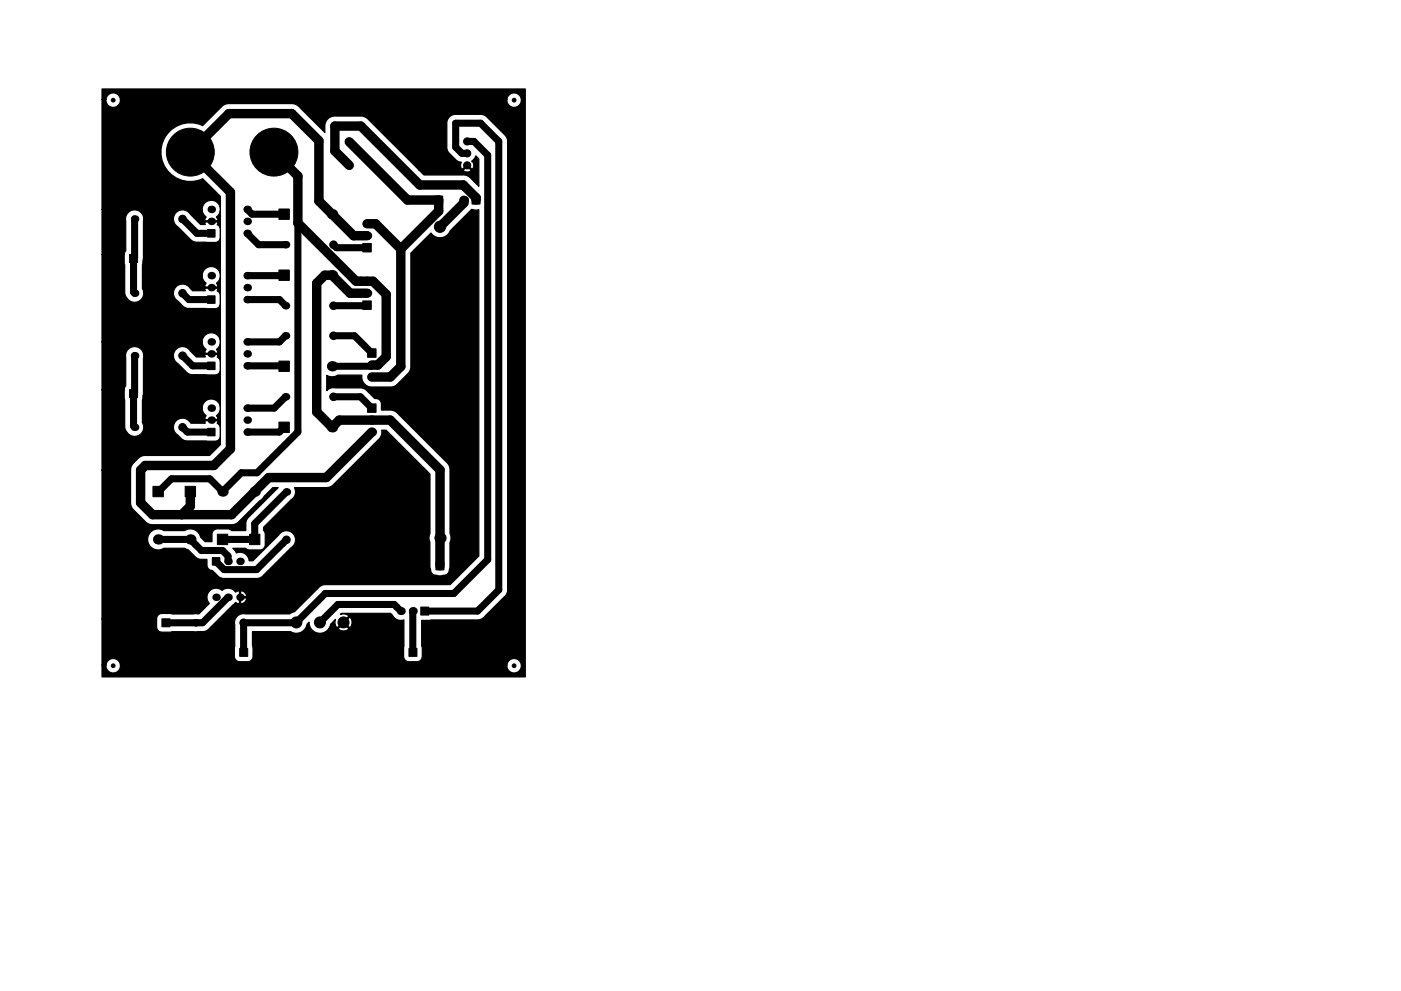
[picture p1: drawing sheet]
<svg xmlns="http://www.w3.org/2000/svg" width="297mm" height="210mm" viewBox="0 0 297 210" stroke-linecap="round" stroke-linejoin="round" font-family="sans-serif">
<g fill="#000">
<circle cx="28.5" cy="46.5" r=".8"/>
<circle cx="44.8" cy="44.4" r=".8"/>
<circle cx="44.8" cy="47" r=".8"/>
<circle cx="44.8" cy="58.5" r=".8"/>
<circle cx="52.4" cy="47" r=".8"/>
<circle cx="52.4" cy="58.5" r=".8"/>
<circle cx="52.4" cy="49.5" r=".8"/>
<circle cx="52.4" cy="44.4" r=".8"/>
<circle cx="60.5" cy="51.9" r=".8"/>
<circle cx="70.4" cy="58.4" r="1.1"/>
<circle cx="70.4" cy="45.4" r="1.1"/>
<circle cx="77.8" cy="59.7" r=".9"/>
<circle cx="77.8" cy="47.5" r=".9"/>
<circle cx="77.8" cy="50" r=".9"/>
<circle cx="98.4" cy="42.4" r=".85"/>
<circle cx="28.5" cy="75.5" r=".8"/>
<circle cx="28.5" cy="62.2" r=".8"/>
<circle cx="44.8" cy="72.5" r=".8"/>
<circle cx="44.8" cy="75.1" r=".8"/>
<circle cx="44.8" cy="61" r=".8"/>
<circle cx="52.4" cy="72.5" r=".8"/>
<circle cx="52.4" cy="63.6" r=".8"/>
<circle cx="52.4" cy="77.6" r=".8"/>
<circle cx="52.4" cy="61" r=".8"/>
<circle cx="52.4" cy="75.1" r=".8"/>
<circle cx="60.5" cy="71.2" r=".8"/>
<circle cx="60.5" cy="64.9" r=".8"/>
<circle cx="70.4" cy="77.7" r="1.1"/>
<circle cx="77.8" cy="62.2" r=".9"/>
<circle cx="78.8" cy="80" r=".9"/>
<circle cx="78.8" cy="77.4" r=".9"/>
<circle cx="28.5" cy="90.7" r=".8"/>
<circle cx="44.8" cy="86.6" r=".8"/>
<circle cx="44.8" cy="89.1" r=".8"/>
<circle cx="52.4" cy="89.1" r=".8"/>
<circle cx="52.4" cy="91.7" r=".8"/>
<circle cx="52.4" cy="86.6" r=".8"/>
<circle cx="60.5" cy="84.2" r=".8"/>
<circle cx="70.4" cy="90.7" r="1.1"/>
<circle cx="78.8" cy="91.7" r=".9"/>
<circle cx="78.8" cy="89.1" r=".9"/>
<circle cx="33.5" cy="114.4" r="1.1"/>
<circle cx="40.4" cy="114.4" r="1.1"/>
<circle cx="47.2" cy="104.3" r="1.1"/>
<circle cx="48.4" cy="119.1" r=".8"/>
<circle cx="50.9" cy="119.1" r=".8"/>
<circle cx="54" cy="104.3" r="1.1"/>
<circle cx="60.7" cy="104.4" r=".8"/>
<circle cx="93.3" cy="114.1" r="1.2"/>
<circle cx="41.5" cy="132.1" r=".8"/>
<circle cx="45.8" cy="126.7" r=".8"/>
<circle cx="48.4" cy="126.7" r=".8"/>
<circle cx="50.9" cy="126.7" r=".8"/>
<circle cx="85" cy="129.6" r=".85"/>
<circle cx="87.5" cy="129.6" r=".85"/>
</g>
<g fill="#000" stroke="#000" stroke-width=".21">
<path d="M27.5 54h1.7v1.7h-1.7zM44 48.7h1.6v1.6h-1.6zM59.1 57.3h2.2v2.2h-2.2zM59.1 44.3h2.2v2.2h-2.2zM76.9 51.7h1.8v1.8h-1.8zM92.2 41.6h1.7v1.7h-1.7zM100.1 41.6h1.7v1.7h-1.7zM44 76.8h1.6v1.6h-1.6zM44 62.8h1.6v1.6h-1.6zM59.1 76.6h2.2v2.2h-2.2zM77.9 74h1.8v1.8h-1.8zM76.9 63.8h1.8v1.8h-1.8z"/>
<path d="M27.5 82.7h1.7v1.7h-1.7zM44 90.9h1.6v1.6h-1.6zM59.1 89.6h2.2v2.2h-2.2zM77.9 85.7h1.8v1.8h-1.8zM32.4 103.2h2.2v2.2h-2.2zM39.3 103.2h2.2v2.2h-2.2zM45 118.3h1.6v1.6h-1.6zM46.1 113.3h2.2v2.2h-2.2zM52.9 113.3h2.2v2.2h-2.2zM34.3 131.3h1.7v1.7h-1.7zM50.8 137.6h1.7v1.7h-1.7zM86.7 137.6h1.7v1.7h-1.7z"/>
<path d="M89.2 128.8h1.7v1.7h-1.7zM92.4 119.2h1.7v1.7h-1.7z"/>
<circle cx="24" cy="21.2" r=".4"/>
<circle cx="40.3" cy="32.3" r="5.1"/>
<circle cx="58.1" cy="32.3" r="5.1"/>
<circle cx="74" cy="35.1" r=".76"/>
<circle cx="74" cy="30.1" r=".76"/>
<circle cx="99.1" cy="32.5" r=".76"/>
<circle cx="99.1" cy="35.1" r=".76"/>
<circle cx="99.1" cy="30" r=".76"/>
<circle cx="109" cy="21.2" r=".4"/>
<circle cx="38.7" cy="46.5" r=".8"/>
<circle cx="70.7" cy="51.9" r=".8"/>
<circle cx="93.3" cy="48.1" r="1.2"/>
<circle cx="28.5" cy="62.2" r=".4"/>
<circle cx="38.7" cy="75.5" r=".8"/>
<circle cx="38.7" cy="62.2" r=".8"/>
<circle cx="70.7" cy="64.9" r=".8"/>
<circle cx="70.7" cy="71.2" r=".8"/>
<circle cx="38.7" cy="90.7" r=".8"/>
<circle cx="70.7" cy="84.2" r=".8"/>
<circle cx="60.7" cy="114.5" r=".8"/>
<circle cx="51.6" cy="132.1" r=".8"/>
<circle cx="62.8" cy="132.1" r="1.17"/>
<circle cx="67.8" cy="132.1" r="1.17"/>
<circle cx="72.8" cy="132.1" r="1.17"/>
<circle cx="24" cy="141.2" r=".4"/>
<circle cx="109" cy="141.2" r=".4"/>
</g>
<g fill="none" stroke="#000" stroke-width="1.5">
<path d="M99.1 30h1.4l2.9 2.9v85.8l-7.2 7.2h-27.2l-6.2 6.2h-11.2M99.1 32.5h-1.2l-1.3-1.3v-5.1h5.3l3.9 3.9v95.1l-4.6 4.5h-11.1M28.5 46.5v8.1l-.2 .2v7.2l.2 .2M38.7 46.5l3 3h3.1M52.4 44.4l1 1h6.8M52.4 49.5l2.4 2.4h5.7M60.2 58.4l-7.8 .1M63.2 47.3v44.4l-8.7 8.6h-3.3l-4 4-2.7-2.7h-8.2l-2.7 2.8M70.7 51.9l.6 .7h6.5M28.5 75.5v7.8l-.2 .2v6.9l.2 .3M38.7 75.5l2.1 2.1h4M38.7 62.2l1.4 1.4h4.7"/>
<path d="M52.4 77.6l7.8 .1M52.4 63.6h6.8l1.3 1.3M60.5 71.2l-1.3 1.3h-6.8M70.7 71.2h4.5l3.6 3.7M77.8 64.7l-.1 .2h-7M78.8 77.4l-.2 .3h-8.2M38.7 90.7l1 1h5.1M60.2 90.7l-1 1h-6.8M60.5 84.2l-2.4 2.4h-5.7M70.7 84.2h5.7l2.4 2.4M33.5 114.4h6.9l2.3 2.4h4.5l1.2 1.2v1.1M60.7 104.4l-6.7 6.7v3.3h-6.8"/>
<path d="M60.7 114.5l-6.3 6.4h-6.9l-1.7-1.8M41.5 132.1h.1M48.4 126.7l-5.5 5.4h-7.7M51.6 132.1h.1M51.6 132.1l.1 6.3M85 129.6l-1.4-1.4h-12l-3.8 3.9M87.5 129.6v8.8"/>
</g>
<path d="M58.1 32.3l5.1 5.1v9.9l12.3 12.4h3.6l2.8 2.8v13.2l-1.8 1.7h-1.3M74 30.1l12.4 12.3h6.6v2.4l-8 8M74 35.1l-3-3.1v-5.3h5.5l12.5 12.5h9.2l2.7 2.8v.4M77.8 50h-2.8l-7.4-7.3v-12.8l-5.7-5.8h-13.4l-8.2 8.2 8.6 8.5v54.4l-3.6 3.6h-14.5l-1 .9v7l2.5 2.5h16.8l7.9-7.9h12.2l9.6-9.6M77.8 47.5h1.8l5.4 5.3M85 52.8v25l-2.2 2.2h-4M98.4 42.5v.5l-5.1 5.1M77.8 62.2h-3.6l-3.8-3.8h-1.6l-1.7 1.7v27.3l3.3 3.3 1.5-1.6h10.8l10.6 10.6v20.4M40.4 104.3v3.1l-1.9 1.8M93.3 114.1v.1" fill="none" stroke="#000" stroke-width="2"/>
<path d="M21.6 18.9h89.8v124.7h-89.8v-2.5h.9v.3a1.53 1.53 0 0 0 1.7 1.4 1.53 1.53 0 0 0 1.3-1.7h82v.3a1.53 1.53 0 0 0 2.3 1.2 1.53 1.53 0 0 0 0-2.7 1.53 1.53 0 0 0-2.3 1.2h-82v-.3a1.53 1.53 0 0 0-1.7-1.1 1.53 1.53 0 0 0-1.3 1.4h-.9v-9.8h11.6v1.7a1.13 1.13 0 0 0 1.1 1.1h7.3l2.1-.2 .6-.4 5.7-5.7a.6 .6 0 0 0 .8 .2v-1.1h.2v1.1l.2 .1 .7-.3 .4-.7-.1-.2h-1.5l.1-1.4h.2v1.1h1.2a1.03 1.03 0 0 0-1.4-1.1 .6 .6 0 0 0-.8 .1 1.94 1.94 0 0 0-2.9-.3 1.93 1.93 0 0 0-2.7 .1 1.93 1.93 0 0 0 0 2.6l-2.2 2.3-7.9-.1a1.13 1.13 0 0 0-1.1 1.1h-11.6v-31.6h6.1v7l.1 .8 .5 .7 2.5 2.5 1.1 .6h17.6l1.1-.6 5-4.8 2.3-2.4h1.1l-6.6 6.5-.2 .7-.1 1.9h-3l-.8-.4-2.7 .1-.5 .4-.1 .4-.1 1.8h-1.4l-1-.9-.1-.4a2.23 2.23 0 0 0-3.3-1h-4.4l-.3-.2a2.24 2.24 0 0 0-3.1 2.2 2.24 2.24 0 0 0 3.4 1.7h4.4l.8 .3 1.5 1.5a1.82 1.82 0 0 0 1.4 .6h1.1v1.2a1.13 1.13 0 0 0 1.1 1.1l1.2 1.2a1.82 1.82 0 0 0 1.4 .5h6.8l.7-.1 .6-.4 6.3-6.2a1.93 1.93 0 0 0 0-2.9 1.93 1.93 0 0 0-2.9 .4l-5.5 5.5h-.8v-.3a1.93 1.93 0 0 0-2.7-1.4l-.7-1h2.7l.6 .4h2.4a1.13 1.13 0 0 0 1.1-1.2v-2.2l-.3-.8v-.6l5.8-5.9a1.91 1.91 0 0 0 .7-2.5h6.8l1.2-.4 10.2-10.2a2.14 2.14 0 0 0 .3-1.6h1l9.3 9.3-.1 12.7a2.31 2.31 0 0 0 .1 1.8v5.4a1.52 1.52 0 0 0 1 1.5 3.2 3.2 0 0 0 2.9-.5l.3-1.3 .1-5.2a2.3 2.3 0 0 0-.1-1.8v-13.5l-.1-.8-.5-.7-10.6-10.6-1-.6h-2.3v-1.3a1.17 1.17 0 0 0-1.4-1.1l-1.7-1.8-1-.5h-6.3l-.7 .2-.5 .4v-3.3l1.2 .3 1.1-.3h5.1a2.12 2.12 0 0 0 2 2.5h4.1l.8-.1 .7-.5 2.2-2.2 .5-.7 .1-.8v-24.1l4.3-4.3a2.32 2.32 0 0 0 4.1-.5l4.5-4.5 .9 .2 .6-.1v73.5l-6.1 6h-26.3a1.8 1.8 0 0 0-1.5 .7l-5.2 5.1-1 .5-9.6-.1a1.93 1.93 0 0 0-2 2.4l-.1 6.7a1.13 1.13 0 0 0 1.1 1.1h1.9l.4-.2 .5-.5-.1-5.7 8.2 .1a2.3 2.3 0 0 0 3.4-1.7l.4-.4v.3a2.3 2.3 0 0 0 1.8 2 2.3 2.3 0 0 0 2.5-1h2l.1 .3 .6 .2h.7l.6-.2 .1-.3-1.1-1.1-1 1.1h-2l.3-.9 1-1-.1 .7 .3 .9 .3 .1 1.1-1h.3l1.1 1a1.32 1.32 0 0 0 0-2.1l-1.1 1.1h-.3l1.2-1.3a1.37 1.37 0 0 0-1.7-.4l.2-.3h10.4l.5 .7a1.97 1.97 0 0 0 2.3 .7v7.8a1.13 1.13 0 0 0 1.1 1.1h1.9l.4-.2 .4-.5v-8.1l12.2-.1 1-.5 4.5-4.5a1.85 1.85 0 0 0 .5-1.4v-95.5l-.5-.9-3.9-3.9-.6-.4-.7-.1h-5.3a1.88 1.88 0 0 0-1.9 1.9v5l.2 .7 1.7 2 .6 .4 .6 .1-.2 .8 .2 .6 .3 .1 .9-1 1 1 .3-.1 .2-.8-.2-.6-.3-.1 .1-.2 .4-.4 .4-.6 .6 .6v5.8l-1.8-1.8-1.1-.5-8.7-.1-1.1-1h9.5v.2l.8 .2 .7-.2v-.2l-.7-.8-.8 .8h-9.5l-11.1-11.1-1.2-.4h-5.5a2.13 2.13 0 0 0-2.1 2.3v1.2l-5.5-5.5-1.1-.6h-13.7a2.06 2.06 0 0 0-1.7 .7l-3.9 3.9-.8-.3a6.2 6.2 0 0 0-8.1 6.4 6.2 6.2 0 0 0 8.9 5.2l3.7 3.8v52.6l-2.3 2.3-14 .1-.8 .3-1.3 1.2-.5 .7-.1 .8h-6.1v-17h4.7l.1 7.6a2.02 2.02 0 0 0 2 2.3 2.02 2.02 0 0 0 2.1-2.1h6.3v.3a4.5 4.5 0 0 0 2.2 2.6l.7 .2h5.9a1.13 1.13 0 0 0 1.1-1.1v-1.8l-.2-.5-.5-.4 .2-.3-.1-.2h-2.6l-.1 .2 .1 .3h-3l-.2-.2a1.93 1.93 0 0 0-2-.8 1.93 1.93 0 0 0-1.5 1.7h-6.3l-.3-.8v-3.1h12.7l.1 .7 .7 .9-.3 .6 .1 .2h2.6a.6 .6 0 0 0-.2-.8 1.94 1.94 0 0 0-.2-3.3 1.94 1.94 0 0 0-2.8 1.7h-12.7v-1.8l.2-1.5 .1-8h6.3v.7l.4 .7 2.3 2.3 1 .5 5.1 .1 .6-.2 .3-.4 .2-.6v-1.8l-.2-.4-.5-.4 .2-.4-.1-.2h-2.6l-.1 .2 .1 .3h-1.9l-1.4-1.5a1.94 1.94 0 0 0-2.1-.6 1.94 1.94 0 0 0-1.3 1.7h-6.3l-.1-.2a1.93 1.93 0 0 0-2.3-1.5 1.93 1.93 0 0 0-1.4 2.3v6l-.4 .8h-4.7v-10.2h21.3l.1 .8 .7 .8-.3 .6 .1 .3h2.6a.6 .6 0 0 0-.2-.9 1.94 1.94 0 0 0-.2-3.3 1.94 1.94 0 0 0-2.8 1.7h-21.3v-18.5h4.7l.1 7.9a2.02 2.02 0 0 0 2 2.2 2.02 2.02 0 0 0 2.1-2.1h6.3v.8l.4 .6 1.8 1.7 .7 .3 5.9 .1 .6-.2 .3-.3 .2-.6v-1.9l-.2-.4-.5-.4 .2-.3-.1-.3h-2.6l-.1 .3 .1 .3h-2.7l-.6-.7a1.94 1.94 0 0 0-2.1-.6 1.94 1.94 0 0 0-1.3 1.6h-6.3l-.3-.8v-2.7h12.7l.1 .7 .7 .9-.3 .6 .1 .2h2.6a.6 .6 0 0 0-.2-.8 1.94 1.94 0 0 0-.2-3.3 1.94 1.94 0 0 0-2.8 1.7h-12.7v-2.3l.2-1.6 .1-8.3h6.3v.7l.4 .7 3.2 3.1 1 .6h4.2h.4l.5-.5 .2-.6v-1.8l-.2-.4-.5-.4 .2-.4-.1-.2h-2.6l-.1 .2 .1 .3h-1l-2.3-2.4a1.94 1.94 0 0 0-2.1-.6 1.94 1.94 0 0 0-1.3 1.7h-6.3l-.1-.2a1.93 1.93 0 0 0-2.3-1.5 1.93 1.93 0 0 0-1.4 2.3v6.3l-.4 .8h-4.7v-9.6h21.3l.1 .8 .7 .8-.3 .6 .1 .2h2.6a.6 .6 0 0 0-.2-.8 1.94 1.94 0 0 0-.2-3.3 1.94 1.94 0 0 0-2.8 1.7h-21.3v-23.3h.9v.3a1.53 1.53 0 0 0 1.7 1.4 1.53 1.53 0 0 0 1.3-1.7h82v.3a1.53 1.53 0 0 0 2.3 1.2 1.53 1.53 0 0 0 0-2.7 1.53 1.53 0 0 0-2.3 1.2h-82v-.3a1.53 1.53 0 0 0-1.7-1.1 1.53 1.53 0 0 0-1.3 1.4h-.9z" fill="#000" stroke="#000" stroke-width=".25"/>
</svg>
